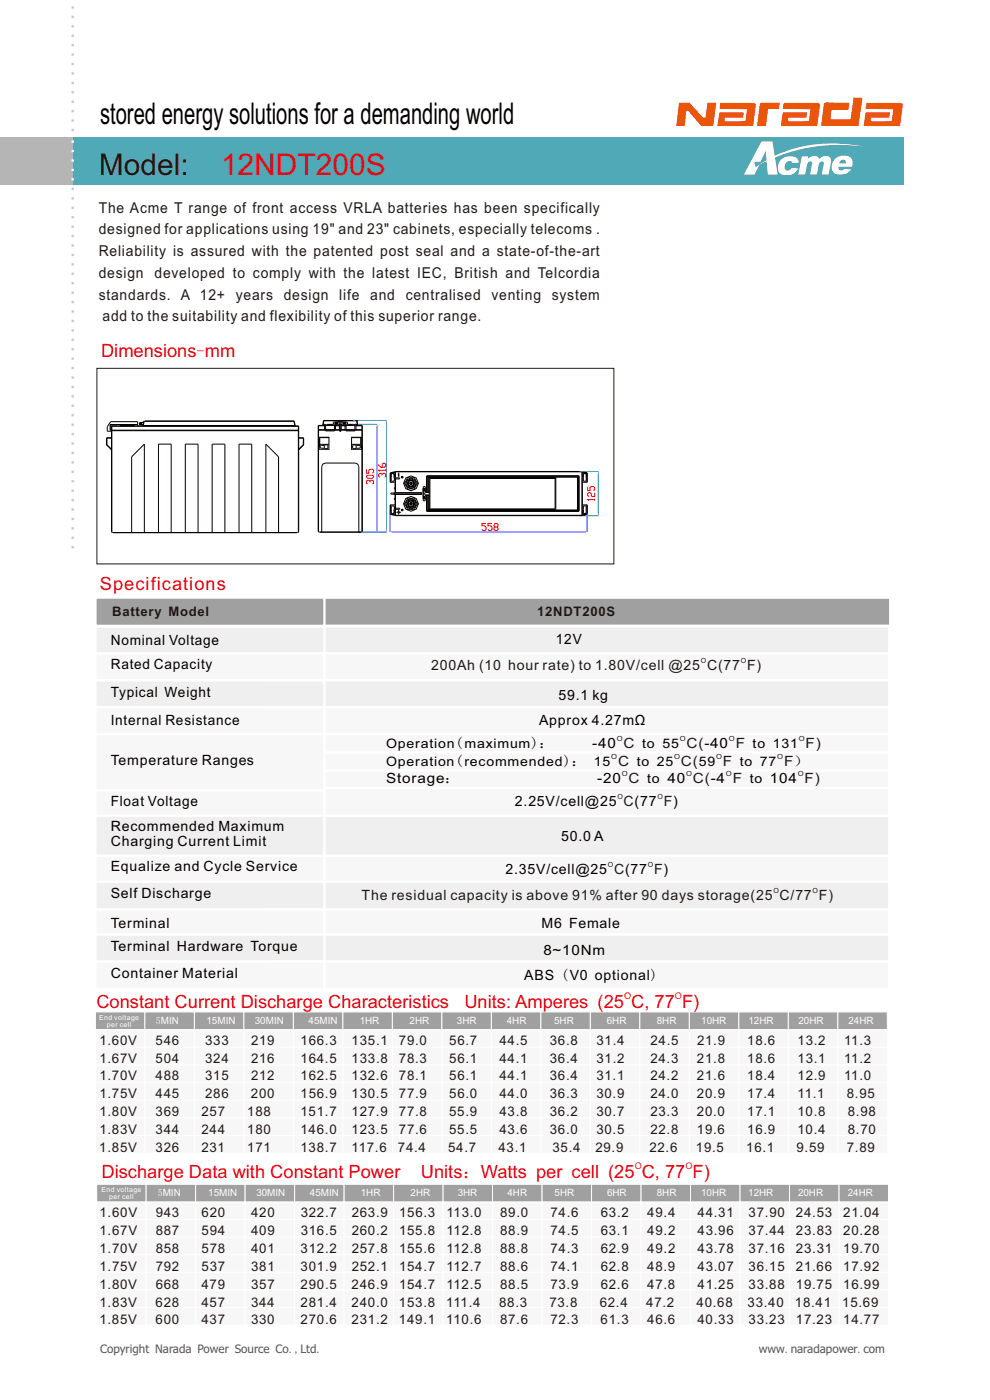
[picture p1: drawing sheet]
<svg xmlns="http://www.w3.org/2000/svg" width="210mm" height="297mm" viewBox="0 0 210 297" stroke-linecap="round" stroke-linejoin="round" font-family="sans-serif">
<defs><g id="words">
<text font-size="6.3" x="21.2" y="26.3">stored energy solutions for a demanding world</text>
<text font-size="6.3" fill="#231916" x="21" y="37.1">Model:</text>
<text font-size="6.3" fill="#e60013" x="46.9" y="37.1">12NDT200S</text>
<g font-size="3.9" fill="#e60013">
<text x="21.4" y="75.7">Dimensions-mm</text>
<text x="21.2" y="125.1">Specifications</text>
<text x="20.4" y="213.9">Constant Current Discharge Characteristics</text>
<text x="98.5" y="213.9">Units: Amperes (25 C, 77 F)</text>
<text x="21.5" y="250">Discharge Data with Constant Power</text>
<text x="89.3" y="250">Units：Watts per cell (25 C, 77 F)</text>
</g>
<g font-size="3.2" fill="#231916">
<text x="21" y="45.1">The Acme T range of front access VRLA batteries has been specifically</text>
<text x="21" y="49.7">designed for applications using 19&quot; and 23&quot; cabinets, especially telecoms .</text>
<text x="20.9" y="58.9">design</text>
<text x="20.9" y="54.3">Reliability is assured with the patented post seal and a state-of-the-art</text>
<text x="32.8" y="58.9">developed to comply with the latest IEC, British and Telcordia</text>
<text x="20.9" y="63.6">standards. A 12+</text>
<text x="50" y="63.6">years</text>
<text x="60.2" y="63.6">design</text>
<text x="72" y="63.6">life</text>
<text x="78.5" y="63.6">and</text>
<text x="86.1" y="63.6">centralised</text>
<text x="104.3" y="63.6">venting</text>
<text x="117" y="63.6">system</text>
<text x="21.8" y="68.2">add to the suitability and flexibility of this superior range.</text>
</g>
<g font-size="3">
<text x="23.5" y="136.9">Nominal Voltage</text>
<text x="117.9" y="136.7">12V</text>
<text x="23.5" y="142">Rated Capacity</text>
<text x="23.5" y="147.9">Typical Weight</text>
<text x="118.5" y="148.5">59.1 kg</text>
<text x="23.5" y="153.7">Internal Resistance</text>
<text x="114.3" y="153.7">Approx 4.27mΩ</text>
<text x="125.6" y="158.7">-40 C to 55 C(-40 F to 131 F)</text>
<text x="23.5" y="162.3">Temperature Ranges</text>
<text x="81.9" y="166.2">Storage：</text>
<text x="126.7" y="166.2">-20 C to 40 C(-4 F to 104 F)</text>
<text x="23.5" y="171.1">Float Voltage</text>
<text x="109.2" y="171">2.25V/cell@25 C(77 F)</text>
<text x="23.5" y="179.5">Charging Current Limit</text>
<text x="23.5" y="176.2">Recommended Maximu</text>
<text x="57.8" y="176.2">m</text>
<text x="119" y="178.4">50.0 A</text>
<text x="23.5" y="184.9">Equalize and Cycle Ser</text>
<text x="57.3" y="184.9">vice</text>
<text x="107.2" y="185.5">2.35V/cell@25 C(77 F)</text>
<text x="23.5" y="190.6">Self Discharge</text>
<text x="23.5" y="196.8">Terminal</text>
<text x="114.9" y="196.8">M6 Female</text>
<text x="23.5" y="201.8">Terminal Hardware Tor</text>
<text x="57.8" y="201.8">que</text>
<text x="115.3" y="202.6">8~10Nm</text>
<text x="23.5" y="207.5">Container Material</text>
<text x="111.2" y="207.9">ABS (V0 optional)</text>
</g>
<g font-size="3" fill="#231916">
<text x="91.4" y="142.1">200Ah (10 hour rate) to 1.80V/cell @25 C(77 F)</text>
<text x="76.7" y="191">The residual capacity is above 91% after 90 days storage(25 C/77 F)</text>
</g>
<g font-size="2.8" fill="#231916">
<text x="23.8" y="130.7">Battery Model</text>
<text x="113.9" y="130.7">12NDT200S</text>
<text x="21.1" y="221.6">1.60V</text>
<text x="33" y="221.6">546</text>
<text x="43.5" y="221.6">333</text>
<text x="53.2" y="221.6">219</text>
<text x="63.8" y="221.6">166.3</text>
<text x="74.6" y="221.6">135.1</text>
<text x="84.6" y="221.6">79.0</text>
<text x="95.3" y="221.6">56.7</text>
<text x="106" y="221.6">44.5</text>
<text x="116.6" y="221.6">36.8</text>
<text x="126.5" y="221.6">31.4</text>
<text x="138" y="221.6">24.5</text>
<text x="147.8" y="221.6">21.9</text>
<text x="158.5" y="221.6">18.6</text>
<text x="169.2" y="221.6">13.2</text>
<text x="179.1" y="221.6">11.3</text>
<text x="21.1" y="225.4">1.67V</text>
<text x="33" y="225.4">504</text>
<text x="43.5" y="225.4">324</text>
<text x="53.2" y="225.4">216</text>
<text x="63.8" y="225.4">164.5</text>
<text x="74.6" y="225.4">133.8</text>
<text x="84.6" y="225.4">78.3</text>
<text x="95.3" y="225.4">56.1</text>
<text x="106" y="225.4">44.1</text>
<text x="116.6" y="225.4">36.4</text>
<text x="126.5" y="225.4">31.2</text>
<text x="138" y="225.4">24.3</text>
<text x="147.8" y="225.4">21.8</text>
<text x="158.5" y="225.4">18.6</text>
<text x="169.2" y="225.4">13.1</text>
<text x="179.1" y="225.4">11.2</text>
<text x="21.1" y="233">1.75V</text>
<text x="21.1" y="229.2">1.70V</text>
<text x="33" y="233">445</text>
<text x="33" y="229.2">488</text>
<text x="43.5" y="233">286</text>
<text x="43.5" y="229.2">315</text>
<text x="53.2" y="233">200</text>
<text x="53.2" y="229.2">212</text>
<text x="63.8" y="233">156.9</text>
<text x="63.8" y="229.2">162.5</text>
<text x="74.6" y="233">130.5</text>
<text x="74.6" y="229.2">132.6</text>
<text x="84.6" y="233">77.9</text>
<text x="84.6" y="229.2">78.1</text>
<text x="95.3" y="233">56.0</text>
<text x="95.3" y="229.2">56.1</text>
<text x="106" y="233">44.0</text>
<text x="106" y="229.2">44.1</text>
<text x="116.6" y="233">36.3</text>
<text x="116.6" y="229.2">36.4</text>
<text x="126.5" y="233">30.9</text>
<text x="126.5" y="229.2">31.1</text>
<text x="138" y="233">24.0</text>
<text x="138" y="229.2">24.2</text>
<text x="147.8" y="233">20.9</text>
<text x="147.8" y="229.2">21.6</text>
<text x="158.5" y="233">17.4</text>
<text x="158.5" y="229.2">18.4</text>
<text x="169.2" y="233">11.1</text>
<text x="169.2" y="229.2">12.9</text>
<text x="179.1" y="229.2">11.0</text>
<text x="179.6" y="233">8.95</text>
<text x="21.1" y="236.8">1.80V</text>
<text x="33" y="236.8">369</text>
<text x="42.7" y="236.8">257</text>
<text x="52.5" y="236.8">188</text>
<text x="63.7" y="236.8">151.7</text>
<text x="74.6" y="236.8">127.9</text>
<text x="84.6" y="236.8">77.8</text>
<text x="95.3" y="236.8">55.9</text>
<text x="106" y="236.8">43.8</text>
<text x="116.6" y="236.8">36.2</text>
<text x="126.5" y="236.8">30.7</text>
<text x="138" y="236.8">23.3</text>
<text x="147.8" y="236.8">20.0</text>
<text x="158.5" y="236.8">17.1</text>
<text x="169.2" y="236.8">10.8</text>
<text x="179.8" y="236.8">8.98</text>
<text x="21.1" y="244.3">1.85V</text>
<text x="21.1" y="240.5">1.83V</text>
<text x="33" y="244.3">326</text>
<text x="33" y="240.5">344</text>
<text x="42.7" y="244.3">231</text>
<text x="42.7" y="240.5">244</text>
<text x="52.4" y="244.3">171</text>
<text x="52.5" y="240.5">180</text>
<text x="63.7" y="244.3">138.7</text>
<text x="63.7" y="240.5">146.0</text>
<text x="74.6" y="244.3">117.6</text>
<text x="74.6" y="240.5">123.5</text>
<text x="84.4" y="244.3">74.4</text>
<text x="84.6" y="240.5">77.6</text>
<text x="95.1" y="244.3">54.7</text>
<text x="95.3" y="240.5">55.5</text>
<text x="105.7" y="244.3">43.1</text>
<text x="105.9" y="240.5">43.6</text>
<text x="116.6" y="240.5">36.0</text>
<text x="117.2" y="244.3">35.4</text>
<text x="126.3" y="244.3">29.9</text>
<text x="126.5" y="240.5">30.5</text>
<text x="137.7" y="244.3">22.6</text>
<text x="138" y="240.5">22.8</text>
<text x="147.6" y="244.3">19.5</text>
<text x="147.8" y="240.5">19.6</text>
<text x="158.3" y="244.3">16.1</text>
<text x="158.5" y="240.5">16.9</text>
<text x="169" y="244.3">9.59</text>
<text x="169.2" y="240.5">10.4</text>
<text x="179.6" y="244.3">7.89</text>
<text x="179.8" y="240.5">8.70</text>
<text x="21.1" y="262.1">1.67V</text>
<text x="21.1" y="258.3">1.60V</text>
<text x="33" y="262.1">887</text>
<text x="33" y="258.3">943</text>
<text x="42.8" y="262.1">594</text>
<text x="42.8" y="258.3">620</text>
<text x="53.3" y="262.1">409</text>
<text x="53.3" y="258.3">420</text>
<text x="63.8" y="262.1">316.5</text>
<text x="63.8" y="258.3">322.7</text>
<text x="74.6" y="262.1">260.2</text>
<text x="74.6" y="258.3">263.9</text>
<text x="84.6" y="262.1">155.8</text>
<text x="84.6" y="258.3">156.3</text>
<text x="94.7" y="262.1">112.8</text>
<text x="94.7" y="258.3">113.0</text>
<text x="106.1" y="262.1">88.9</text>
<text x="106.1" y="258.3">89.0</text>
<text x="116.8" y="262.1">74.5</text>
<text x="116.8" y="258.3">74.6</text>
<text x="127.4" y="262.1">63.1</text>
<text x="127.4" y="258.3">63.2</text>
<text x="137.3" y="262.1">49.2</text>
<text x="137.3" y="258.3">49.4</text>
<text x="148" y="262.1">43.96</text>
<text x="148" y="258.3">44.31</text>
<text x="158.8" y="262.1">37.44</text>
<text x="158.8" y="258.3">37.90</text>
<text x="168.8" y="262.1">23.83</text>
<text x="168.8" y="258.3">24.53</text>
<text x="178.9" y="262.1">20.28</text>
<text x="178.9" y="258.3">21.04</text>
<text x="21.1" y="269.6">1.75V</text>
<text x="21.1" y="265.8">1.70V</text>
<text x="33" y="269.6">792</text>
<text x="33" y="265.8">858</text>
<text x="42.8" y="269.6">537</text>
<text x="42.8" y="265.8">578</text>
<text x="53.3" y="269.6">381</text>
<text x="53.3" y="265.8">401</text>
<text x="63.8" y="269.6">301.9</text>
<text x="63.8" y="265.8">312.2</text>
<text x="74.6" y="269.6">252.1</text>
<text x="74.6" y="265.8">257.8</text>
<text x="84.6" y="269.6">154.7</text>
<text x="84.6" y="265.8">155.6</text>
<text x="94.7" y="269.6">112.7</text>
<text x="94.7" y="265.8">112.8</text>
<text x="106.1" y="269.6">88.6</text>
<text x="106.1" y="265.8">88.8</text>
<text x="116.8" y="269.6">74.1</text>
<text x="116.8" y="265.8">74.3</text>
<text x="127.4" y="269.6">62.8</text>
<text x="127.4" y="265.8">62.9</text>
<text x="137.3" y="269.6">48.9</text>
<text x="137.3" y="265.8">49.2</text>
<text x="148" y="269.6">43.07</text>
<text x="148" y="265.8">43.78</text>
<text x="158.8" y="269.6">36.15</text>
<text x="158.8" y="265.8">37.16</text>
<text x="168.8" y="269.6">21.66</text>
<text x="168.8" y="265.8">23.31</text>
<text x="178.9" y="269.6">17.92</text>
<text x="178.9" y="265.8">19.70</text>
<text x="21.1" y="273.4">1.80V</text>
<text x="33" y="273.4">668</text>
<text x="42.7" y="273.4">479</text>
<text x="53.3" y="273.4">357</text>
<text x="63.8" y="273.4">290.5</text>
<text x="74.6" y="273.4">246.9</text>
<text x="84.6" y="273.4">154.7</text>
<text x="94.7" y="273.4">112.5</text>
<text x="106.1" y="273.4">88.5</text>
<text x="116.7" y="273.4">73.9</text>
<text x="127.4" y="273.4">62.6</text>
<text x="137.3" y="273.4">47.8</text>
<text x="148" y="273.4">41.25</text>
<text x="158.8" y="273.4">33.88</text>
<text x="168.8" y="273.4">19.75</text>
<text x="178.9" y="273.4">16.99</text>
<text x="21.1" y="281">1.85V</text>
<text x="21.1" y="277.2">1.83V</text>
<text x="33" y="281">600</text>
<text x="33" y="277.2">628</text>
<text x="42.7" y="281">437</text>
<text x="42.7" y="277.2">457</text>
<text x="53.3" y="281">330</text>
<text x="53.3" y="277.2">344</text>
<text x="63.8" y="281">270.6</text>
<text x="63.8" y="277.2">281.4</text>
<text x="74.6" y="281">231.2</text>
<text x="74.6" y="277.2">240.0</text>
<text x="84.6" y="281">149.1</text>
<text x="84.6" y="277.2">153.8</text>
<text x="94.7" y="281">110.6</text>
<text x="94.7" y="277.2">111.4</text>
<text x="105.9" y="277.2">88.3</text>
<text x="106.1" y="281">87.6</text>
<text x="116.5" y="277.2">73.8</text>
<text x="116.7" y="281">72.3</text>
<text x="127.2" y="277.2">62.4</text>
<text x="127.4" y="281">61.3</text>
<text x="137.1" y="277.2">47.2</text>
<text x="137.3" y="281">46.6</text>
<text x="147.8" y="277.2">40.68</text>
<text x="148" y="281">40.33</text>
<text x="158.6" y="277.2">33.40</text>
<text x="158.8" y="281">33.23</text>
<text x="168.6" y="277.2">18.41</text>
<text x="168.8" y="281">17.23</text>
<text x="178.7" y="277.2">15.69</text>
<text x="178.9" y="281">14.77</text>
</g>
<g font-size="2.8">
<text x="81.9" y="158.7">Operation(maximum)：</text>
<text x="81.9" y="162.4">Operation(recommended)： 15 C to 25 C(59 F to 77 F）</text>
</g>
<g font-size="2.5" fill="#595857">
<text x="21.2" y="287">Copyright Narada Power Source Co.,Ltd.</text>
<text x="161" y="287">www.naradapower.com</text>
</g>
<g font-size="2.1" fill="#fff">
<text x="33.1" y="217.2">5MIN</text>
<text x="43.8" y="217.2">15MIN</text>
<text x="54" y="217.2">30MIN</text>
<text x="65.5" y="217.2">45MIN</text>
<text x="76.3" y="217.2">1HR</text>
<text x="86.9" y="217.2">2HR</text>
<text x="96.9" y="217.2">3HR</text>
<text x="107.5" y="217.2">4HR</text>
<text x="117.5" y="217.2">5HR</text>
<text x="128.7" y="217.2">6HR</text>
<text x="139.3" y="217.2">8HR</text>
<text x="148.7" y="217.2">10HR</text>
<text x="158.8" y="217.2">12HR</text>
<text x="169.4" y="217.2">20HR</text>
<text x="180" y="217.2">24HR</text>
<text x="33.5" y="253.8">5MIN</text>
<text x="44.2" y="253.8">15MIN</text>
<text x="54.4" y="253.8">30MIN</text>
<text x="65.7" y="253.8">45MIN</text>
<text x="76.5" y="253.8">1HR</text>
<text x="87.1" y="253.8">2HR</text>
<text x="97.1" y="253.8">3HR</text>
<text x="107.6" y="253.8">4HR</text>
<text x="117.6" y="253.8">5HR</text>
<text x="128.8" y="253.8">6HR</text>
<text x="139.3" y="253.8">8HR</text>
<text x="148.7" y="253.8">10HR</text>
<text x="158.7" y="253.8">12HR</text>
<text x="169.3" y="253.8">20HR</text>
<text x="179.8" y="253.8">24HR</text>
</g>
<g font-size="1.9" fill="#e60013">
<text x="132.4" y="212">O</text>
<text x="143.2" y="212">O</text>
<text x="134.6" y="248">O</text>
<text x="145.4" y="248">O</text>
</g>
<g font-size="1.5" fill="#231916">
<text x="148.7" y="140.6">O</text>
<text x="157.2" y="140.6">O</text>
<text x="129.7" y="160.9">O</text>
<text x="130.8" y="157.2">O</text>
<text x="143" y="160.9">O</text>
<text x="144.2" y="157.2">O</text>
<text x="151.9" y="160.9">O</text>
<text x="154.6" y="157.2">O</text>
<text x="164.9" y="160.9">O</text>
<text x="169.4" y="157.2">O</text>
<text x="131.9" y="164.7">O</text>
<text x="145.5" y="164.7">O</text>
<text x="154" y="164.7">O</text>
<text x="169.2" y="164.7">O</text>
<text x="131" y="169.5">O</text>
<text x="139.5" y="169.5">O</text>
<text x="128.9" y="184">O</text>
<text x="137.4" y="184">O</text>
<text x="164" y="189.5">O</text>
<text x="172.4" y="189.5">O</text>
</g>
<g font-size="1.5" fill="#fff">
<text x="21" y="216.3">End voltage</text>
<text x="22.7" y="217.8">per cell</text>
<text x="21.5" y="252.8">End voltage</text>
<text x="23.2" y="254.3">per cell</text>
</g>
</g></defs>
<path d="M20.6 78.1h109.6v41.5h-109.6z" fill="none" stroke="#231916" stroke-width=".21"/>
<g fill="#f7f7f8" stroke="#fff" stroke-width=".21">
<path d="M20.5 273.6h10.5v3.8h-10.5z" fill-rule="evenodd"/>
<path d="M20.5 269.9h10.5v3.7h-10.5z" fill-rule="evenodd"/>
<path d="M20.5 266.2h10.5v3.7h-10.5z" fill-rule="evenodd"/>
<path d="M20.5 262.4h10.5v3.8h-10.5z" fill-rule="evenodd"/>
<path d="M20.5 258.7h10.5v3.7h-10.5z" fill-rule="evenodd"/>
<path d="M20.5 255h10.5v3.7h-10.5z" fill-rule="evenodd"/>
</g>
<path d="M20.5 251.2h10.5v3.8h-10.5z" fill-rule="evenodd" fill="#a0a0a1" stroke="#fff" stroke-width=".21"/>
<g fill="#f7f7f8" stroke="#fff" stroke-width=".21">
<path d="M31 273.6h10.5v3.8h-10.5z" fill-rule="evenodd"/>
<path d="M31 269.9h10.5v3.7h-10.5z" fill-rule="evenodd"/>
<path d="M31 266.2h10.5v3.7h-10.5z" fill-rule="evenodd"/>
<path d="M31 262.4h10.5v3.8h-10.5z" fill-rule="evenodd"/>
<path d="M31 258.7h10.5v3.7h-10.5z" fill-rule="evenodd"/>
<path d="M31 255h10.5v3.7h-10.5z" fill-rule="evenodd"/>
</g>
<path d="M31 251.2h10.5v3.8h-10.5z" fill-rule="evenodd" fill="#a0a0a1" stroke="#fff" stroke-width=".21"/>
<g fill="#f7f7f8" stroke="#fff" stroke-width=".21">
<path d="M41.5 273.6h10.5v3.8h-10.5z" fill-rule="evenodd"/>
<path d="M41.5 269.9h10.5v3.7h-10.5z" fill-rule="evenodd"/>
<path d="M41.5 266.2h10.5v3.7h-10.5z" fill-rule="evenodd"/>
<path d="M41.5 262.4h10.5v3.8h-10.5z" fill-rule="evenodd"/>
<path d="M41.5 258.7h10.5v3.7h-10.5z" fill-rule="evenodd"/>
<path d="M41.5 255h10.5v3.7h-10.5z" fill-rule="evenodd"/>
</g>
<path d="M41.5 251.2h10.5v3.8h-10.5z" fill-rule="evenodd" fill="#a0a0a1" stroke="#fff" stroke-width=".21"/>
<g fill="#f7f7f8" stroke="#fff" stroke-width=".21">
<path d="M52 273.6h10.5v3.8h-10.5z" fill-rule="evenodd"/>
<path d="M52 269.9h10.5v3.7h-10.5z" fill-rule="evenodd"/>
<path d="M52 266.2h10.5v3.7h-10.5z" fill-rule="evenodd"/>
<path d="M52 262.4h10.5v3.8h-10.5z" fill-rule="evenodd"/>
<path d="M52 258.7h10.5v3.7h-10.5z" fill-rule="evenodd"/>
<path d="M52 255h10.5v3.7h-10.5z" fill-rule="evenodd"/>
</g>
<path d="M52 251.2h10.5v3.8h-10.5z" fill-rule="evenodd" fill="#a0a0a1" stroke="#fff" stroke-width=".21"/>
<g fill="#f7f7f8" stroke="#fff" stroke-width=".21">
<path d="M62.5 273.6h10.5v3.8h-10.5z" fill-rule="evenodd"/>
<path d="M62.5 269.9h10.5v3.7h-10.5z" fill-rule="evenodd"/>
<path d="M62.5 266.2h10.5v3.7h-10.5z" fill-rule="evenodd"/>
<path d="M62.5 262.4h10.5v3.8h-10.5z" fill-rule="evenodd"/>
<path d="M62.5 258.7h10.5v3.7h-10.5z" fill-rule="evenodd"/>
<path d="M62.5 255h10.5v3.7h-10.5z" fill-rule="evenodd"/>
</g>
<path d="M62.5 251.2h10.5v3.8h-10.5z" fill-rule="evenodd" fill="#a0a0a1" stroke="#fff" stroke-width=".21"/>
<g fill="#f7f7f8" stroke="#fff" stroke-width=".21">
<path d="M73 273.6h10.5v3.8h-10.5z" fill-rule="evenodd"/>
<path d="M73 269.9h10.5v3.7h-10.5z" fill-rule="evenodd"/>
<path d="M73 266.2h10.5v3.7h-10.5z" fill-rule="evenodd"/>
<path d="M73 262.4h10.5v3.8h-10.5z" fill-rule="evenodd"/>
<path d="M73 258.7h10.5v3.7h-10.5z" fill-rule="evenodd"/>
<path d="M73 255h10.5v3.7h-10.5z" fill-rule="evenodd"/>
</g>
<path d="M73 251.2h10.5v3.8h-10.5z" fill-rule="evenodd" fill="#a0a0a1" stroke="#fff" stroke-width=".21"/>
<g fill="#f7f7f8" stroke="#fff" stroke-width=".21">
<path d="M83.5 273.6h10.5v3.8h-10.5z" fill-rule="evenodd"/>
<path d="M83.5 269.9h10.5v3.7h-10.5z" fill-rule="evenodd"/>
<path d="M83.5 266.2h10.5v3.7h-10.5z" fill-rule="evenodd"/>
<path d="M83.5 262.4h10.5v3.8h-10.5z" fill-rule="evenodd"/>
<path d="M83.5 258.7h10.5v3.7h-10.5z" fill-rule="evenodd"/>
<path d="M83.5 255h10.5v3.7h-10.5z" fill-rule="evenodd"/>
</g>
<path d="M83.5 251.2h10.5v3.8h-10.5z" fill-rule="evenodd" fill="#a0a0a1" stroke="#fff" stroke-width=".21"/>
<g fill="#f7f7f8" stroke="#fff" stroke-width=".21">
<path d="M94 273.6h10.5v3.8h-10.5z" fill-rule="evenodd"/>
<path d="M94 269.9h10.5v3.7h-10.5z" fill-rule="evenodd"/>
<path d="M94 266.2h10.5v3.7h-10.5z" fill-rule="evenodd"/>
<path d="M94 262.4h10.5v3.8h-10.5z" fill-rule="evenodd"/>
<path d="M94 258.7h10.5v3.7h-10.5z" fill-rule="evenodd"/>
<path d="M94 255h10.5v3.7h-10.5z" fill-rule="evenodd"/>
</g>
<path d="M94 251.2h10.5v3.8h-10.5z" fill-rule="evenodd" fill="#a0a0a1" stroke="#fff" stroke-width=".21"/>
<g fill="#f7f7f8" stroke="#fff" stroke-width=".21">
<path d="M104.5 273.6h10.5v3.8h-10.5z" fill-rule="evenodd"/>
<path d="M104.5 269.9h10.5v3.7h-10.5z" fill-rule="evenodd"/>
<path d="M104.5 266.2h10.5v3.7h-10.5z" fill-rule="evenodd"/>
<path d="M104.5 262.4h10.5v3.8h-10.5z" fill-rule="evenodd"/>
<path d="M104.5 258.7h10.5v3.7h-10.5z" fill-rule="evenodd"/>
<path d="M104.5 255h10.5v3.7h-10.5z" fill-rule="evenodd"/>
</g>
<path d="M104.5 251.2h10.5v3.8h-10.5z" fill-rule="evenodd" fill="#a0a0a1" stroke="#fff" stroke-width=".21"/>
<g fill="#f7f7f8" stroke="#fff" stroke-width=".21">
<path d="M115 273.6h10.5v3.8h-10.5z" fill-rule="evenodd"/>
<path d="M115 269.9h10.5v3.7h-10.5z" fill-rule="evenodd"/>
<path d="M115 266.2h10.5v3.7h-10.5z" fill-rule="evenodd"/>
<path d="M115 262.4h10.5v3.8h-10.5z" fill-rule="evenodd"/>
<path d="M115 258.7h10.5v3.7h-10.5z" fill-rule="evenodd"/>
<path d="M115 255h10.5v3.7h-10.5z" fill-rule="evenodd"/>
</g>
<path d="M115 251.2h10.5v3.8h-10.5z" fill-rule="evenodd" fill="#a0a0a1" stroke="#fff" stroke-width=".21"/>
<g fill="#f7f7f8" stroke="#fff" stroke-width=".21">
<path d="M125.5 273.6h10.5v3.8h-10.5z" fill-rule="evenodd"/>
<path d="M125.5 269.9h10.5v3.7h-10.5z" fill-rule="evenodd"/>
<path d="M125.5 266.2h10.5v3.7h-10.5z" fill-rule="evenodd"/>
<path d="M125.5 262.4h10.5v3.8h-10.5z" fill-rule="evenodd"/>
<path d="M125.5 258.7h10.5v3.7h-10.5z" fill-rule="evenodd"/>
<path d="M125.5 255h10.5v3.7h-10.5z" fill-rule="evenodd"/>
</g>
<path d="M125.5 251.2h10.5v3.8h-10.5z" fill-rule="evenodd" fill="#a0a0a1" stroke="#fff" stroke-width=".21"/>
<g fill="#f7f7f8" stroke="#fff" stroke-width=".21">
<path d="M136 273.6h10.5v3.8h-10.5z" fill-rule="evenodd"/>
<path d="M136 269.9h10.5v3.7h-10.5z" fill-rule="evenodd"/>
<path d="M136 266.2h10.5v3.7h-10.5z" fill-rule="evenodd"/>
<path d="M136 262.4h10.5v3.8h-10.5z" fill-rule="evenodd"/>
<path d="M136 258.7h10.5v3.7h-10.5z" fill-rule="evenodd"/>
<path d="M136 255h10.5v3.7h-10.5z" fill-rule="evenodd"/>
</g>
<path d="M136 251.2h10.5v3.8h-10.5z" fill-rule="evenodd" fill="#a0a0a1" stroke="#fff" stroke-width=".21"/>
<g fill="#f7f7f8" stroke="#fff" stroke-width=".21">
<path d="M146.5 273.6h10.5v3.8h-10.5z" fill-rule="evenodd"/>
<path d="M146.5 269.9h10.5v3.7h-10.5z" fill-rule="evenodd"/>
<path d="M146.5 266.2h10.5v3.7h-10.5z" fill-rule="evenodd"/>
<path d="M146.5 262.4h10.5v3.8h-10.5z" fill-rule="evenodd"/>
<path d="M146.5 258.7h10.5v3.7h-10.5z" fill-rule="evenodd"/>
<path d="M146.5 255h10.5v3.7h-10.5z" fill-rule="evenodd"/>
</g>
<path d="M146.5 251.2h10.5v3.8h-10.5z" fill-rule="evenodd" fill="#a0a0a1" stroke="#fff" stroke-width=".21"/>
<g fill="#f7f7f8" stroke="#fff" stroke-width=".21">
<path d="M157 273.6h10.5v3.8h-10.5z" fill-rule="evenodd"/>
<path d="M157 269.9h10.5v3.7h-10.5z" fill-rule="evenodd"/>
<path d="M157 266.2h10.5v3.7h-10.5z" fill-rule="evenodd"/>
<path d="M157 262.4h10.5v3.8h-10.5z" fill-rule="evenodd"/>
<path d="M157 258.7h10.5v3.7h-10.5z" fill-rule="evenodd"/>
<path d="M157 255h10.5v3.7h-10.5z" fill-rule="evenodd"/>
</g>
<path d="M157 251.2h10.5v3.8h-10.5z" fill-rule="evenodd" fill="#a0a0a1" stroke="#fff" stroke-width=".21"/>
<g fill="#f7f7f8" stroke="#fff" stroke-width=".21">
<path d="M167.5 273.6h10.5v3.8h-10.5z" fill-rule="evenodd"/>
<path d="M167.5 269.9h10.5v3.7h-10.5z" fill-rule="evenodd"/>
<path d="M167.5 266.2h10.5v3.7h-10.5z" fill-rule="evenodd"/>
<path d="M167.5 262.4h10.5v3.8h-10.5z" fill-rule="evenodd"/>
<path d="M167.5 258.7h10.5v3.7h-10.5z" fill-rule="evenodd"/>
<path d="M167.5 255h10.5v3.7h-10.5z" fill-rule="evenodd"/>
</g>
<path d="M167.5 251.2h10.5v3.8h-10.5z" fill-rule="evenodd" fill="#a0a0a1" stroke="#fff" stroke-width=".21"/>
<g fill="#f7f7f8" stroke="#fff" stroke-width=".21">
<path d="M178 273.6h10.5v3.8h-10.5z" fill-rule="evenodd"/>
<path d="M178 269.9h10.5v3.7h-10.5z" fill-rule="evenodd"/>
<path d="M178 266.2h10.5v3.7h-10.5z" fill-rule="evenodd"/>
<path d="M178 262.4h10.5v3.8h-10.5z" fill-rule="evenodd"/>
<path d="M178 258.7h10.5v3.7h-10.5z" fill-rule="evenodd"/>
<path d="M178 255h10.5v3.7h-10.5z" fill-rule="evenodd"/>
</g>
<path d="M178 251.2h10.5v3.8h-10.5z" fill-rule="evenodd" fill="#a0a0a1" stroke="#fff" stroke-width=".21"/>
<g fill="#f7f7f8" stroke="#fff" stroke-width=".21">
<path d="M20.5 277.4h10.5v3.7h-10.5z" fill-rule="evenodd"/>
<path d="M31 277.4h10.5v3.7h-10.5z" fill-rule="evenodd"/>
<path d="M41.5 277.4h10.5v3.7h-10.5z" fill-rule="evenodd"/>
<path d="M52 277.4h10.5v3.7h-10.5z" fill-rule="evenodd"/>
<path d="M62.5 277.4h10.5v3.7h-10.5z" fill-rule="evenodd"/>
<path d="M73 277.4h10.5v3.7h-10.5z" fill-rule="evenodd"/>
<path d="M83.5 277.4h10.5v3.7h-10.5z" fill-rule="evenodd"/>
<path d="M94 277.4h10.5v3.7h-10.5z" fill-rule="evenodd"/>
<path d="M104.5 277.4h10.5v3.7h-10.5z" fill-rule="evenodd"/>
<path d="M115 277.4h10.5v3.7h-10.5z" fill-rule="evenodd"/>
<path d="M125.5 277.4h10.5v3.7h-10.5z" fill-rule="evenodd"/>
<path d="M136 277.4h10.5v3.7h-10.5z" fill-rule="evenodd"/>
<path d="M146.5 277.4h10.5v3.7h-10.5z" fill-rule="evenodd"/>
<path d="M157 277.4h10.5v3.7h-10.5z" fill-rule="evenodd"/>
<path d="M167.5 277.4h10.5v3.7h-10.5z" fill-rule="evenodd"/>
<path d="M178 277.4h10.5v3.7h-10.5z" fill-rule="evenodd"/>
<path d="M20.2 237.1h10.5v3.8h-10.5z" fill-rule="evenodd"/>
<path d="M20.2 233.4h10.5v3.7h-10.5z" fill-rule="evenodd"/>
<path d="M20.2 229.7h10.5v3.7h-10.5z" fill-rule="evenodd"/>
<path d="M20.2 225.9h10.5v3.8h-10.5z" fill-rule="evenodd"/>
<path d="M20.2 222.2h10.5v3.7h-10.5z" fill-rule="evenodd"/>
<path d="M20.2 218.4h10.5v3.8h-10.5z" fill-rule="evenodd"/>
</g>
<path d="M20.2 214.7h10.5v3.7h-10.5z" fill-rule="evenodd" fill="#a0a0a1" stroke="#fff" stroke-width=".21"/>
<g fill="#f7f7f8" stroke="#fff" stroke-width=".21">
<path d="M30.7 237.1h10.5v3.8h-10.5z" fill-rule="evenodd"/>
<path d="M30.7 233.4h10.5v3.7h-10.5z" fill-rule="evenodd"/>
<path d="M30.7 229.7h10.5v3.7h-10.5z" fill-rule="evenodd"/>
<path d="M30.7 225.9h10.5v3.8h-10.5z" fill-rule="evenodd"/>
<path d="M30.7 222.2h10.5v3.7h-10.5z" fill-rule="evenodd"/>
<path d="M30.7 218.4h10.5v3.8h-10.5z" fill-rule="evenodd"/>
</g>
<path d="M30.7 214.7h10.5v3.7h-10.5z" fill-rule="evenodd" fill="#a0a0a1" stroke="#fff" stroke-width=".21"/>
<g fill="#f7f7f8" stroke="#fff" stroke-width=".21">
<path d="M41.2 237.1h10.5v3.8h-10.5z" fill-rule="evenodd"/>
<path d="M41.2 233.4h10.5v3.7h-10.5z" fill-rule="evenodd"/>
<path d="M41.2 229.7h10.5v3.7h-10.5z" fill-rule="evenodd"/>
<path d="M41.2 225.9h10.5v3.8h-10.5z" fill-rule="evenodd"/>
<path d="M41.2 222.2h10.5v3.7h-10.5z" fill-rule="evenodd"/>
<path d="M41.2 218.4h10.5v3.8h-10.5z" fill-rule="evenodd"/>
</g>
<path d="M41.2 214.7h10.5v3.7h-10.5z" fill-rule="evenodd" fill="#a0a0a1" stroke="#fff" stroke-width=".21"/>
<g fill="#f7f7f8" stroke="#fff" stroke-width=".21">
<path d="M51.7 237.1h10.5v3.8h-10.5z" fill-rule="evenodd"/>
<path d="M51.7 233.4h10.5v3.7h-10.5z" fill-rule="evenodd"/>
<path d="M51.7 229.7h10.5v3.7h-10.5z" fill-rule="evenodd"/>
<path d="M51.7 225.9h10.5v3.8h-10.5z" fill-rule="evenodd"/>
<path d="M51.7 222.2h10.5v3.7h-10.5z" fill-rule="evenodd"/>
<path d="M51.7 218.4h10.5v3.8h-10.5z" fill-rule="evenodd"/>
</g>
<path d="M51.7 214.7h10.5v3.7h-10.5z" fill-rule="evenodd" fill="#a0a0a1" stroke="#fff" stroke-width=".21"/>
<g fill="#f7f7f8" stroke="#fff" stroke-width=".21">
<path d="M62.2 237.1h10.5v3.8h-10.5z" fill-rule="evenodd"/>
<path d="M62.2 233.4h10.5v3.7h-10.5z" fill-rule="evenodd"/>
<path d="M62.2 229.7h10.5v3.7h-10.5z" fill-rule="evenodd"/>
<path d="M62.2 225.9h10.5v3.8h-10.5z" fill-rule="evenodd"/>
<path d="M62.2 222.2h10.5v3.7h-10.5z" fill-rule="evenodd"/>
<path d="M62.2 218.4h10.5v3.8h-10.5z" fill-rule="evenodd"/>
</g>
<path d="M62.2 214.7h10.5v3.7h-10.5z" fill-rule="evenodd" fill="#a0a0a1" stroke="#fff" stroke-width=".21"/>
<g fill="#f7f7f8" stroke="#fff" stroke-width=".21">
<path d="M72.7 237.1h10.5v3.8h-10.5z" fill-rule="evenodd"/>
<path d="M72.7 233.4h10.5v3.7h-10.5z" fill-rule="evenodd"/>
<path d="M72.7 229.7h10.5v3.7h-10.5z" fill-rule="evenodd"/>
<path d="M72.7 225.9h10.5v3.8h-10.5z" fill-rule="evenodd"/>
<path d="M72.7 222.2h10.5v3.7h-10.5z" fill-rule="evenodd"/>
<path d="M72.7 218.4h10.5v3.8h-10.5z" fill-rule="evenodd"/>
</g>
<path d="M72.7 214.7h10.5v3.7h-10.5z" fill-rule="evenodd" fill="#a0a0a1" stroke="#fff" stroke-width=".21"/>
<g fill="#f7f7f8" stroke="#fff" stroke-width=".21">
<path d="M83.2 237.1h10.5v3.8h-10.5z" fill-rule="evenodd"/>
<path d="M83.2 233.4h10.5v3.7h-10.5z" fill-rule="evenodd"/>
<path d="M83.2 229.7h10.5v3.7h-10.5z" fill-rule="evenodd"/>
<path d="M83.2 225.9h10.5v3.8h-10.5z" fill-rule="evenodd"/>
<path d="M83.2 222.2h10.5v3.7h-10.5z" fill-rule="evenodd"/>
<path d="M83.2 218.4h10.5v3.8h-10.5z" fill-rule="evenodd"/>
</g>
<path d="M83.2 214.7h10.5v3.7h-10.5z" fill-rule="evenodd" fill="#a0a0a1" stroke="#fff" stroke-width=".21"/>
<g fill="#f7f7f8" stroke="#fff" stroke-width=".21">
<path d="M93.7 237.1h10.5v3.8h-10.5z" fill-rule="evenodd"/>
<path d="M93.7 233.4h10.5v3.7h-10.5z" fill-rule="evenodd"/>
<path d="M93.7 229.7h10.5v3.7h-10.5z" fill-rule="evenodd"/>
<path d="M93.7 225.9h10.5v3.8h-10.5z" fill-rule="evenodd"/>
<path d="M93.7 222.2h10.5v3.7h-10.5z" fill-rule="evenodd"/>
<path d="M93.7 218.4h10.5v3.8h-10.5z" fill-rule="evenodd"/>
</g>
<path d="M93.7 214.7h10.5v3.7h-10.5z" fill-rule="evenodd" fill="#a0a0a1" stroke="#fff" stroke-width=".21"/>
<g fill="#f7f7f8" stroke="#fff" stroke-width=".21">
<path d="M104.2 237.1h10.5v3.8h-10.5z" fill-rule="evenodd"/>
<path d="M104.2 233.4h10.5v3.7h-10.5z" fill-rule="evenodd"/>
<path d="M104.2 229.7h10.5v3.7h-10.5z" fill-rule="evenodd"/>
<path d="M104.2 225.9h10.5v3.8h-10.5z" fill-rule="evenodd"/>
<path d="M104.2 222.2h10.5v3.7h-10.5z" fill-rule="evenodd"/>
<path d="M104.2 218.4h10.5v3.8h-10.5z" fill-rule="evenodd"/>
</g>
<path d="M104.2 214.7h10.5v3.7h-10.5z" fill-rule="evenodd" fill="#a0a0a1" stroke="#fff" stroke-width=".21"/>
<g fill="#f7f7f8" stroke="#fff" stroke-width=".21">
<path d="M114.7 237.1h10.5v3.8h-10.5z" fill-rule="evenodd"/>
<path d="M114.7 233.4h10.5v3.7h-10.5z" fill-rule="evenodd"/>
<path d="M114.7 229.7h10.5v3.7h-10.5z" fill-rule="evenodd"/>
<path d="M114.7 225.9h10.5v3.8h-10.5z" fill-rule="evenodd"/>
<path d="M114.7 222.2h10.5v3.7h-10.5z" fill-rule="evenodd"/>
<path d="M114.7 218.4h10.5v3.8h-10.5z" fill-rule="evenodd"/>
</g>
<path d="M114.7 214.7h10.5v3.7h-10.5z" fill-rule="evenodd" fill="#a0a0a1" stroke="#fff" stroke-width=".21"/>
<g fill="#f7f7f8" stroke="#fff" stroke-width=".21">
<path d="M125.2 237.1h10.5v3.8h-10.5z" fill-rule="evenodd"/>
<path d="M125.2 233.4h10.5v3.7h-10.5z" fill-rule="evenodd"/>
<path d="M125.2 229.7h10.5v3.7h-10.5z" fill-rule="evenodd"/>
<path d="M125.2 225.9h10.5v3.8h-10.5z" fill-rule="evenodd"/>
<path d="M125.2 222.2h10.5v3.7h-10.5z" fill-rule="evenodd"/>
<path d="M125.2 218.4h10.5v3.8h-10.5z" fill-rule="evenodd"/>
</g>
<path d="M125.2 214.7h10.5v3.7h-10.5z" fill-rule="evenodd" fill="#a0a0a1" stroke="#fff" stroke-width=".21"/>
<g fill="#f7f7f8" stroke="#fff" stroke-width=".21">
<path d="M135.7 237.1h10.5v3.8h-10.5z" fill-rule="evenodd"/>
<path d="M135.7 233.4h10.5v3.7h-10.5z" fill-rule="evenodd"/>
<path d="M135.7 229.7h10.5v3.7h-10.5z" fill-rule="evenodd"/>
<path d="M135.7 225.9h10.5v3.8h-10.5z" fill-rule="evenodd"/>
<path d="M135.7 222.2h10.5v3.7h-10.5z" fill-rule="evenodd"/>
<path d="M135.7 218.4h10.5v3.8h-10.5z" fill-rule="evenodd"/>
</g>
<path d="M135.7 214.7h10.5v3.7h-10.5z" fill-rule="evenodd" fill="#a0a0a1" stroke="#fff" stroke-width=".21"/>
<g fill="#f7f7f8" stroke="#fff" stroke-width=".21">
<path d="M146.2 237.1h10.5v3.8h-10.5z" fill-rule="evenodd"/>
<path d="M146.2 233.4h10.5v3.7h-10.5z" fill-rule="evenodd"/>
<path d="M146.2 229.7h10.5v3.7h-10.5z" fill-rule="evenodd"/>
<path d="M146.2 225.9h10.5v3.8h-10.5z" fill-rule="evenodd"/>
<path d="M146.2 222.2h10.5v3.7h-10.5z" fill-rule="evenodd"/>
<path d="M146.2 218.4h10.5v3.8h-10.5z" fill-rule="evenodd"/>
</g>
<path d="M146.2 214.7h10.5v3.7h-10.5z" fill-rule="evenodd" fill="#a0a0a1" stroke="#fff" stroke-width=".21"/>
<g fill="#f7f7f8" stroke="#fff" stroke-width=".21">
<path d="M156.7 237.1h10.5v3.8h-10.5z" fill-rule="evenodd"/>
<path d="M156.7 233.4h10.5v3.7h-10.5z" fill-rule="evenodd"/>
<path d="M156.7 229.7h10.5v3.7h-10.5z" fill-rule="evenodd"/>
<path d="M156.7 225.9h10.5v3.8h-10.5z" fill-rule="evenodd"/>
<path d="M156.7 222.2h10.5v3.7h-10.5z" fill-rule="evenodd"/>
<path d="M156.7 218.4h10.5v3.8h-10.5z" fill-rule="evenodd"/>
</g>
<path d="M156.7 214.7h10.5v3.7h-10.5z" fill-rule="evenodd" fill="#a0a0a1" stroke="#fff" stroke-width=".21"/>
<g fill="#f7f7f8" stroke="#fff" stroke-width=".21">
<path d="M167.2 237.1h10.5v3.8h-10.5z" fill-rule="evenodd"/>
<path d="M167.2 233.4h10.5v3.7h-10.5z" fill-rule="evenodd"/>
<path d="M167.2 229.7h10.5v3.7h-10.5z" fill-rule="evenodd"/>
<path d="M167.2 225.9h10.5v3.8h-10.5z" fill-rule="evenodd"/>
<path d="M167.2 222.2h10.5v3.7h-10.5z" fill-rule="evenodd"/>
<path d="M167.2 218.4h10.5v3.8h-10.5z" fill-rule="evenodd"/>
</g>
<path d="M167.2 214.7h10.5v3.7h-10.5z" fill-rule="evenodd" fill="#a0a0a1" stroke="#fff" stroke-width=".21"/>
<g fill="#f7f7f8" stroke="#fff" stroke-width=".21">
<path d="M177.7 237.1h10.5v3.8h-10.5z" fill-rule="evenodd"/>
<path d="M177.7 233.4h10.5v3.7h-10.5z" fill-rule="evenodd"/>
<path d="M177.7 229.7h10.5v3.7h-10.5z" fill-rule="evenodd"/>
<path d="M177.7 225.9h10.5v3.8h-10.5z" fill-rule="evenodd"/>
<path d="M177.7 222.2h10.5v3.7h-10.5z" fill-rule="evenodd"/>
<path d="M177.7 218.4h10.5v3.8h-10.5z" fill-rule="evenodd"/>
</g>
<path d="M177.7 214.7h10.5v3.7h-10.5z" fill-rule="evenodd" fill="#a0a0a1" stroke="#fff" stroke-width=".21"/>
<g fill="#f7f7f8" stroke="#fff" stroke-width=".21">
<path d="M20.2 240.9h10.5v3.7h-10.5z" fill-rule="evenodd"/>
<path d="M30.7 240.9h10.5v3.7h-10.5z" fill-rule="evenodd"/>
<path d="M41.2 240.9h10.5v3.7h-10.5z" fill-rule="evenodd"/>
<path d="M51.7 240.9h10.5v3.7h-10.5z" fill-rule="evenodd"/>
<path d="M62.2 240.9h10.5v3.7h-10.5z" fill-rule="evenodd"/>
<path d="M72.7 240.9h10.5v3.7h-10.5z" fill-rule="evenodd"/>
<path d="M83.2 240.9h10.5v3.7h-10.5z" fill-rule="evenodd"/>
<path d="M93.7 240.9h10.5v3.7h-10.5z" fill-rule="evenodd"/>
<path d="M104.2 240.9h10.5v3.7h-10.5z" fill-rule="evenodd"/>
<path d="M114.7 240.9h10.5v3.7h-10.5z" fill-rule="evenodd"/>
<path d="M125.2 240.9h10.5v3.7h-10.5z" fill-rule="evenodd"/>
<path d="M135.7 240.9h10.5v3.7h-10.5z" fill-rule="evenodd"/>
<path d="M146.2 240.9h10.5v3.7h-10.5z" fill-rule="evenodd"/>
<path d="M156.7 240.9h10.5v3.7h-10.5z" fill-rule="evenodd"/>
<path d="M167.2 240.9h10.5v3.7h-10.5z" fill-rule="evenodd"/>
<path d="M177.7 240.9h10.5v3.7h-10.5z" fill-rule="evenodd"/>
</g>
<g fill="#f7f7f8" stroke="#fff" stroke-width=".5">
<path d="M56.9 159.6h131.7v3.9h-131.7z" fill-rule="evenodd"/>
<path d="M56.9 163.5h131.7v3.9h-131.7z" fill-rule="evenodd"/>
</g>
<g fill="#efeff0" stroke="#fff" stroke-width=".5">
<path d="M56.9 187h131.7v6h-131.7z" fill-rule="evenodd"/>
<path d="M20.2 187h48.6v6h-48.6z" fill-rule="evenodd"/>
</g>
<g fill="#f7f7f8" stroke="#fff" stroke-width=".5">
<path d="M56.9 181.1h131.7v5.9h-131.7z" fill-rule="evenodd"/>
<path d="M20.2 181.1h48.6v5.9h-48.6z" fill-rule="evenodd"/>
</g>
<g fill="#efeff0" stroke="#fff" stroke-width=".5">
<path d="M56.9 173.1h131.7v8.4h-131.7z" fill-rule="evenodd"/>
<path d="M20.2 173.1h48.6v8.4h-48.6z" fill-rule="evenodd"/>
</g>
<g fill="#f7f7f8" stroke="#fff" stroke-width=".5">
<path d="M56.9 167.2h131.7v5.9h-131.7z" fill-rule="evenodd"/>
<path d="M20.2 167.2h48.6v5.9h-48.6z" fill-rule="evenodd"/>
<path d="M56.9 155.7h131.7v3.9h-131.7z" fill-rule="evenodd"/>
<path d="M20.2 155.7h48.6v12h-48.6z" fill-rule="evenodd"/>
<path d="M56.9 150h131.7v5.7h-131.7z" fill-rule="evenodd"/>
<path d="M20.2 150h48.6v5.7h-48.6z" fill-rule="evenodd"/>
</g>
<g fill="#efeff0" stroke="#fff" stroke-width=".5">
<path d="M56.9 144.3h131.7v5.7h-131.7z" fill-rule="evenodd"/>
<path d="M20.2 144.3h48.6v5.7h-48.6z" fill-rule="evenodd"/>
<path d="M56.9 132.9h131.7v5.7h-131.7z" fill-rule="evenodd"/>
<path d="M20.2 132.9h48.6v5.7h-48.6z" fill-rule="evenodd"/>
</g>
<g fill="#f7f7f8" stroke="#fff" stroke-width=".5">
<path d="M56.9 138.6h131.7v5.7h-131.7z" fill-rule="evenodd"/>
<path d="M20.2 138.6h48.6v5.7h-48.6z" fill-rule="evenodd"/>
</g>
<path d="M15.4 39.8v77.2" fill="none" stroke="#c9cacb" stroke-width=".5" stroke-dasharray=".5 1.5" stroke-linecap="butt"/>
<path d="M15.4 29.2h176.3v10h-176.3z" fill-rule="evenodd" fill="#50a9b6"/>
<path d="M0 29.2h15.4v10h-15.4z" fill-rule="evenodd" fill="#b5b5b6"/>
<path d="M15.4 1.3v27.3" fill="none" stroke="#c9cacb" stroke-width=".5" stroke-dasharray=".5 1.5" stroke-linecap="butt"/>
<path d="M15.4 29.8v9.5" fill="none" stroke="#fff" stroke-width=".5" stroke-dasharray=".5 1.5" stroke-linecap="butt"/>
<path d="M183.8 21.8l-.2 1.3 5.9 .1-.4 2.5-4.1 .1-.3-.3 .2-.6h3.7l.2-1h-5.1l-.4 2.8h7.6l.6-4.4-.2-.4zM166.2 21.8l-.1 1.3 5.8 .1-.4 2.5-4.1 .1-.3-.4 .2-.5h3.8l.1-1h-5l-.3 .5-.2 2.3h7.6l.6-4.3-.1-.5zM174.9 21.8l-.2 .3-.5 4.6h7.9l.9-6h-1.9l-.7 4.6h-4.2l.2-2h3.6l.2-1.5zM152.8 21.8l-.2 1.3 5.9 .1-.4 2.5-4.2 .1-.2-.3 .2-.6h3.7l.2-1h-5.1l-.5 2.8h7.6l.5-4.4-.1-.3-.4-.2zM161.2 22l-.6 4.7h1.9l.4-3.6h2.3l.2-1.3h-3.8zM144 21.8l-.5 4.9h1.7l.4-3.2h.4l2.7 3.2h2.6l.6-4.9h-1.8l-.4 3.1h-.6l-2.9-3.1z" fill-rule="evenodd" fill="#ea5506"/>
<g fill="#f7f7f8" stroke="#fff" stroke-width=".5">
<path d="M56.9 193h131.7v5.9h-131.7z" fill-rule="evenodd"/>
<path d="M20.2 193h48.6v5.9h-48.6z" fill-rule="evenodd"/>
</g>
<g fill="#efeff0" stroke="#fff" stroke-width=".5">
<path d="M56.9 198.3h131.7v5.9h-131.7z" fill-rule="evenodd"/>
<path d="M20.2 198.3h48.6v5.9h-48.6z" fill-rule="evenodd"/>
</g>
<g fill="#f7f7f8" stroke="#fff" stroke-width=".5">
<path d="M56.9 204h131.7v5.9h-131.7z" fill-rule="evenodd"/>
<path d="M20.2 204h48.6v5.9h-48.6z" fill-rule="evenodd"/>
</g>
<path d="M162.4 31.9l-1 2.4-1.4 .1 .3 1 2.3-1.4zM161.5 30h2.4l.4 3.1a30.5 30.5 0 0 1 19.6-1.9 36.3 36.3 0 0 0-19.5 2.2l.6 3.6h-2.1l-.3-2.8-.6 .3a2.05 2.05 0 0 0-1.4 1.4l-.5 1.1h-2.3zM165.7 33.8a2.74 2.74 0 0 1 3.5-.1l.3 .8-1.4 .2a.78 .78 0 0 0-.9-.5 .78 .78 0 0 0-.6 .7 .8 .8 0 0 0 .2 1.2 .8 .8 0 0 0 1.2-.5l1.3 .1a2.6 2.6 0 0 1-4.1 .8 2.36 2.36 0 0 1 .5-2.7zM170.1 33.2h1.3l-.1 .5a1.47 1.47 0 0 1 2.5 0 1.54 1.54 0 0 1 2.4 0v.9l-.4 2.4h-1.5l.4-2.2a.51 .51 0 0 0-.4-.6 .51 .51 0 0 0-.6 .6l-.4 2.2h-1.5l.4-2.1a.48 .48 0 0 0-.2-.7 .48 .48 0 0 0-.7 .4l-.5 2.4h-1.5zM177 33.9a2.57 2.57 0 0 1 3.7-.2l.2 .8-.1 .9h-2.9a.7 .7 0 0 0 .4 .8 .7 .7 0 0 0 .9-.4l1.4 .1a2.74 2.74 0 0 1-3.9 .5 2.21 2.21 0 0 1 .3-2.5zM178.3 34.2l-.3 .5h1.4a.64 .64 0 0 0-.3-.8 .64 .64 0 0 0-.8 .3z" fill-rule="evenodd" fill="#fff"/>
<g fill="#a0a0a1" stroke="#fff" stroke-width=".5">
<path d="M57.1 126.8h131.7v6h-131.7z" fill-rule="evenodd"/>
<path d="M20.2 126.8h48.6v6h-48.6z" fill-rule="evenodd"/>
</g>
<path d="M123 109.4h3.9M126.9 100.4v8.6" fill="none" stroke="#00f" stroke-width=".21"/>
<g fill="#00f">
<path d="M126.9 100l.1 .4h-.2z"/>
<path d="M126.8 109h.2l-.1 .4z"/>
</g>
<path d="M124.7 103.2v.9h.5v-.7l.2-.2h.5l.3 .2v.5l-.3 .2M126.2 106h-1.5l.2 .2M126.2 104.5v.8h-.5l-.3-.2v-.4l-.2-.2-.5 .2v.4l.2 .2M126.2 105.8v.4" fill="none" stroke="#f00" stroke-width=".21"/>
<g fill="none" stroke="#000" stroke-width=".21">
<path d="M68.2 94.5a.3 .3 0 0 0-.3 .3 .3 .3 0 0 0 .3 .3M68.6 89.3h3.2M68.7 89.2h7M68.8 94.5l.4-.1 .4 .1M68.8 95.1l.4 .1 .4-.1M68.8 90.2h2.8M68.8 90h.3M69 98.2l-.5 .3-.3 .5M69.4 90h1.2M69.8 95.2l.1 .1M70.7 89.9l.4 .1M71.1 90h1"/>
<path d="M71.1 90h.1M71.2 89.5h.9M71.4 90h.1M71.4 89.5h.1M71.6 90h.1M71.6 89.5h.1M71.8 89.4h.3M71.9 90l.1 .1M71.9 90.1h.1M72.1 89.3h.2M72.3 89.5l1.4 .1M72.3 89.4h.3"/>
<path d="M72.3 90h1M72.3 90.1h.1M72.5 90l-.2 .1M72.6 89.3h3.1M72.8 90.2h3.1M72.8 90h.1M72.8 89.5h.1M73 90h.1M73 89.5h.1M73.7 90h1.2M74.6 95.2l-.1 .1M74.8 94.5l.4-.1 .3 .1"/>
<path d="M74.8 95.1l.4 .1 .3-.1M75.3 90h.2M75.4 98.2l.5 .3 .2 .5M76.1 94.5a.3 .3 0 0 1 .3 .3 .3 .3 0 0 1-.3 .3M67.5 112.6l.2 .3M67.6 112.6l-.1 .2M76.8 112.6v.2M76.9 112.6l-.3 .3M82.8 100.4v1.9l1 .1M82.8 109.1l1 .2M82.8 100.3h.1M82.8 100.3v2"/>
<path d="M82.8 107.1v2M82.8 109.1h.1M82.8 109.1l1 .1M83 108.2l-.2 .4 .2 .4h.6l.1-.4-.1-.4M83 101.3l-.2-.5 .2-.4h.6l.1 .4-.1 .5M83.5 104.8l.3 .1M83.7 101.5l-.2-1h-.4l-.1 1.6h.6l.1-.5M83.7 101.4h1.1v.2h-1.1zM83.7 104.6v.2M83.7 107.8h1.1v.2h-1.1zM83.7 107.8l-.1-.5h-.6l.1 1.6h.4l.2-1M83.8 107l-1 .1v2"/>
<path d="M83.8 105.7h-.1v.2h.2M83.8 100.1v4.4M83.8 104.9v4.4M83.8 100.1l-1 .3M83.8 100.1h39.7M83.8 109.3h39.7M83.8 104.9h5.6M83.8 104.5h5.6M83.8 104.5l-.3 .1M83.8 100.2l-1 .1M83.8 100.1h.1M83.9 103.5h-.2v.2h.1"/>
<path d="M83.9 100.1v1.3M83.9 101.6v2.9M83.9 104.9v2.9M83.9 108v1.3M83.9 109.3l-.1 .1M83.9 109.3h39.5M83.9 100.1h39.5M84.5 108.3l.1 .3 .3 .1h-.3v.4l-.1-.4h-.3l.3-.1zM84.5 100.4l.1 .7zM86.3 101.4l.3-.2 .1 .2h1l.1-.2 .2 .2-.1 .1 .5 .9h.2v.3h-.2l-.5 .9 .1 .1-.2 .1-.1-.1h-1l-.1 .1-.3-.1 .1-.1-.5-.9h-.1v-.3h.1l.5-.9zM86.3 105.7l.3-.1 .1 .1h1l.1-.1 .2 .1-.1 .2 .5 .8h.2v.3h-.2l-.5 .9 .1 .1-.2 .2-.1-.1h-1l-.1 .1-.3-.2 .1-.1-.5-.9h-.1v-.3h.1l.5-.8zM87 107.1l-.1-.2 .3-.3 .2 .3v.2"/>
<path d="M87 102.7l-.1-.2 .3-.2 .2 .2v.2M87 102.7h.4M87 107.1h.4M87.3 102.7l.1-.3-.4-.1v.4M87.3 107.1l.1-.4h-.4v.4M87.4 101.9h.1M87.4 107.6h.1M87.4 101.9l.2 .2M87.5 103.1l-.1 .1M87.5 101.9l.1 .2M87.5 107.5h.1M87.5 106.3h.1"/>
<path d="M87.5 103.1h.1M87.5 101.9h.1M87.6 103l-.1 .1M87.6 107.3l-.2 .3M87.6 106.4l.2 .5-.2 .4M87.6 102.1l.2 .4-.2 .5M87.6 103l-.2 .2M87.6 106.4l-.2-.2 .2 .2M87.6 107.3l-.2 .2M87.7 107.3h.1M87.7 106.5h.1M87.7 103h.1"/>
<path d="M87.7 102.1h.1M87.8 107.1h.1M87.8 106.6h.1M87.8 102.8h.1M87.8 102.3h.1M87.8 106.9h.1M87.8 106.8h.1M87.8 102.6h.1M87.8 102.5h.1M89.4 104.6h-6.5v.2h6.5M89.4 104.6v.2M89.4 104.8v.1"/>
<path d="M89.4 104.5v.4M89.4 104.5v.1M89.8 105.3h.4zM89.8 105.5l.4 .1zM89.8 104.1h.4zM89.8 103.9h.4zM89.8 105.8h.1M89.8 103.7h.4M89.8 103.7v-.5h.4v.5M89.8 105.8v.4h.4v-.4M89.8 103.7v2.1M89.8 105.8h.4"/>
<path d="M90.2 105.8h.1M90.2 103.7v.8M90.2 105v.8M90.2 105h.8M90.2 104.5l-.2 .2 .2 .3M90.5 101.1v3.4M90.5 105v3.3M90.5 108.3l.1 .2M90.5 101.1l.1 .1M90.5 105l.4 .1M90.6 108.4v.1M90.6 108.4h32.1"/>
<path d="M90.6 101l.1 .1M90.6 101h32.1M90.6 100.9v.1M90.6 100.9l-.1 .2M90.6 108.5h32.1M90.6 100.9h32.1M90.6 101.2v3.1M90.6 105.1v3.1M90.6 108.2l.1 .1M90.6 108.2l-.1 .1M90.7 101.1l-.1 .1M90.7 108.3l-.1 .1"/>
<path d="M90.7 108.3h31.8M90.7 101.1h31.8M90.9 104.3h-.3l-.1 .2M90.9 104.4l-.1 .1M90.9 101.1v3.3M90.9 105v3.3M90.9 108.2h31.6M90.9 101.2h31.6M91 101.4l26.8-.1 .1 .2v6.4l-.1 .2-26.8-.1M91 104.4l-.8 .1M91.2 101.5h26.6v6.5h-26.6zM117.9 101.5l-.1-.1h-26.8v6.7"/>
<path d="M122.5 108.2h.1M122.5 101.2v7M122.5 108.3l.2 .1M122.5 101.1l.1 .1M122.6 101.2h-.1M122.6 101.2h.1M122.6 108.2l-.1 .1M122.6 108.2l.2 .1M122.6 108.2h.1M122.6 101.2v7M122.7 101l-.2 .1M122.7 101l.1 .1"/>
<path d="M122.7 108.4v.1M122.7 100.9v.1M122.7 100.9l.1 .1M122.8 108.3v.1M122.8 101.1l-.2 .1M122.8 108.3l-.1 .1M122.8 101.1v7.2M122.8 101v.1M122.8 108.4l-.1 .1M122.8 101v7.4M123.4 109.3l.1 .1M123.4 100.1v9.2"/>
<path d="M123.5 100.1h-.1M123.5 107l1.1 .1v2l-1.1 .2M123.5 100.1l1.1 .3v1.9l-1.1 .1M123.5 100.2l1 .1M123.5 100.1v9.2M123.7 108.2l-.1 .4 .1 .4h.7l.1-.4-.2-.4M123.7 107.3h.6v1.4l-.3 .3-.3-.3zM123.7 101.3l-.1-.5 .1-.4h.7l.1 .4-.2 .5M123.8 100.5l.2-.1 .3 .3v1.4h-.6zM124.5 109.1l-1 .1M124.5 109.1h.1M124.5 100.3v2"/>
<path d="M124.5 107.1v2M124.5 100.3h.1"/>
<circle cx="85.3" cy="108.2" r=".13"/>
<circle cx="85.3" cy="101.2" r=".13"/>
<circle cx="85.3" cy="108.2" r=".17"/>
<circle cx="85.3" cy="101.2" r=".17"/>
<circle cx="87.2" cy="102.5" r="1.13"/>
<circle cx="87.2" cy="102.5" r=".22"/>
<circle cx="87.2" cy="106.9" r=".22"/>
<circle cx="87.2" cy="106.9" r="1.12"/>
<circle cx="87.2" cy="102.5" r=".6"/>
<circle cx="87.2" cy="106.9" r="1.57"/>
<circle cx="87.2" cy="102.5" r="1.57"/>
<circle cx="87.2" cy="102.5" r=".75"/>
<circle cx="87.2" cy="106.9" r=".75"/>
<circle cx="87.2" cy="106.9" r=".6"/>
<circle cx="87.2" cy="102.5" r=".71"/>
<circle cx="87.2" cy="106.9" r=".71"/>
<circle cx="87.2" cy="102.5" r=".95"/>
<circle cx="87.2" cy="106.9" r=".95"/>
</g>
<path d="M74.9 89.2h7.1M82 89.6v22.9M76.2 112.9h5.8" fill="none" stroke="#00f" stroke-width=".21"/>
<g fill="#00f">
<path d="M82 89.2l.1 .4h-.2z"/>
<path d="M81.9 112.5h.2l-.1 .4z"/>
</g>
<path d="M80.3 98.5v.2l.5 .4h.8l.2-.2v-.4l-.5-.2-.2 .2v.6M81.8 99.8h-1.5l.3 .2M81.8 99.6v.4M81.1 100.8v-.2l-.5-.2-.3 .2v.5l.3 .2M81.1 100.6l.2-.2 .5 .2v.5l-.2 .2" fill="none" stroke="#f00" stroke-width=".21"/>
<path d="M74.7 90h5.3M80 90.4v22.1M77.5 112.9h1" fill="none" stroke="#00f" stroke-width=".21"/>
<g fill="#00f">
<path d="M80 90v.4h-.1z"/>
<path d="M79.9 112.5h.1v.4z"/>
</g>
<path d="M77.7 99.5v.9h.5v-.6l.3-.3h.5l.2 .3v.4l-.2 .2M77.7 101l.3-.2h1l.2 .2v.2l-.2 .3h-1l-.3-.3zM78.5 102.3v-.2l-.3-.2-.5 .2v.4l.3 .2M78.5 102.1l.2-.2 .5 .2v.4l-.2 .2" fill="none" stroke="#f00" stroke-width=".21"/>
<path d="M82.8 108.5v4.4M83.1 112.8h41.1M124.6 108.2v4.7" fill="none" stroke="#00f" stroke-width=".21"/>
<g fill="#00f">
<path d="M82.8 112.8h.3v.1z"/>
<path d="M124.2 112.8h.4l-.4 .1z"/>
</g>
<path d="M103.1 111.1h-.9v.5h.7l.2 .2v.5l-.2 .3h-.4l-.3-.3M104.4 111.1h-.9v.5h.7l.2 .2v.5l-.2 .3h-.5l-.2-.3M105 111.8l-.2-.5 .2-.2h.4l.2 .5-.2 .2h-.4l-.2 .3 .2 .5h.4l.2-.3-.2-.5" fill="none" stroke="#f00" stroke-width=".21"/>
<path d="M122.8 100h4.1" fill="none" stroke="#00f" stroke-width=".21"/>
<g fill="none" stroke="#000" stroke-width=".21">
<path d="M22.6 94.4l1.1 1M22.6 92.9h.1M22.7 94.3l-.1 .1M22.7 92.9v1.4M22.7 94.3l1 1M22.7 92.9h1M23.4 90.1v1.2h40v-.9h-39.7v.9M23.4 90.1l.1 .1M23.4 90.1h5.8M23.7 91.4h39.7l-.1 21.5h-39.6zM23.7 92.9h-1.1v1.5M23.7 90.4h.1"/>
<path d="M23.7 90.4v22.5M23.7 90.4h39.6M23.9 91.3v.1M24.6 90.4v-.3h-.9l-.2 .2v1M25.5 90.4h3.1M26.4 90.3v-.2h1.2v.2M29.2 90.1v-.6h-5.7l-.7 1v1h.9M29.2 90.1l.1 .3M29.6 89.9l.1 .2h.7M30.4 90.3l.1 .1M30.4 90.3h32.2M30.5 89.6h-.6"/>
<path d="M30.6 89.4l-.2 .9M62.4 89.4h-31.9l-.2 1M62.4 89.4l.2 1M62.4 89.3v.1M62.4 89.4h-31.6M62.4 89.4l.2 .9M62.6 90.3l.1 .1M63.1 91.3v.1M63.3 91.4v21.5M63.3 90.4v.9M63.3 90.4h.1M63.4 92.9h.9"/>
<path d="M63.4 92.9h1v1.5M64.3 94.3l-.9 1M64.3 92.9v1.4M64.3 94.3l.1 .1M64.4 92.9h-.1M64.4 94.4l-1 1M67.5 90.3v.8h4.6M67.5 90.3h.1M67.6 90.3v.8M67.6 91.3v21.3M67.6 90.3h1.2M67.6 95.3h2.3"/>
<path d="M67.7 91.1v.2M67.7 94.2l-.1 1.1M67.7 92.8v1.4M67.7 94.2l.1 .1M67.8 92.8h-.1M67.8 92.8h.1M67.8 92.8h2M67.8 92.8v1.5M67.8 94.3h2M67.8 94.3l-.2 1M68.2 94.5h.6v.6h-.6M68.2 99v13.9"/>
<path d="M68.7 89.3l-.1 .9M68.7 89.2l-.2 1M68.8 89.2v.1M68.8 90.3h-1.3M68.8 90.2h-.4M68.8 90v1.1M68.9 89.2v.1M69 98.2h6.4M69 91.3v.1h2v-.1M69.1 90.3h2.9M69.1 90v1.1M69.4 90v.2"/>
<path d="M69.6 94.5v.6M69.8 92.8v2.4M69.9 92.8h-2.3h.1M70.6 90v.2M70.7 89.9v-.3l.4-.1v.5M70.9 90.3v.8M70.9 90.3h1.1M71.2 90.3v.8M71.2 89.5v.5M71.4 89.5v.5M71.6 90.2v.1M71.6 89.5v.5"/>
<path d="M71.8 89.3v.2M72 90.3v.8M72 91.3v.2h.3v-.2M72.1 89.3v2.1h.2v-2.1M72.1 91.3h-4.6v21.3M72.1 90.4h.2M72.1 89.9l-.1 .4M72.3 91.3h4.6v21.3M72.3 89.9l.1 .4M72.4 90.3h2.9M72.4 90.3v.8M72.4 90.3h1"/>
<path d="M72.6 89.3v.2M72.8 90.2v.1M72.8 89.5v.5M73 89.5v.5M73.2 90.3v.8M73.2 89.5v.5M73.3 89.5v.5l.4-.1v-.3M73.4 91.3v.1h1.9v-.1M73.4 90.3v.8M73.7 90v.2M74.5 92.8h2.3h-.2M74.5 95.3h2.2"/>
<path d="M74.6 92.8h1.9M74.6 92.8v2.4M74.6 94.3h1.9M74.8 94.5v.6M74.9 90v.2M75.3 90v1.1M75.5 90.3h1.4M75.5 90v1.1M75.5 90.3h1.3M75.5 89.2v.1M75.7 89.2l.2 1M75.7 89.3l.1 .9"/>
<path d="M75.9 90.2h.1M76.1 99v13.9M76.1 94.5h-.6v.6h.6M76.5 94.3l.2 1M76.5 92.8v1.5M76.5 92.8h.1M76.6 92.8h-.1M76.6 92.8h.1M76.6 94.2l-.1 .1M76.6 94.2l.1 1.1M76.6 92.8v1.4M76.6 91.1v.2"/>
<path d="M76.8 90.3v.8M76.8 91.3v21.3M76.8 90.3h.1M76.9 90.3v.8h-4.6M24 113h39M27.9 113v-16.1l2.7-2.7v18.8M33.6 113v-18.8h2.7v18.8M39.3 113v-18.8h2.7v18.8M45 113v-18.8h2.7v18.8M50.7 113v-18.8h2.7v18.8M56.4 113v-18.8l2.7 2.7v16.1M67.7 112.9h8.9"/>
<path d="M67.9 112.9h8.6"/>
<circle cx="29.8" cy="89.9" r=".24"/>
<circle cx="29.8" cy="89.9" r=".19"/>
<circle cx="29.8" cy="89.9" r=".11"/>
<circle cx="29.8" cy="89.9" r=".23"/>
</g>
<use href="#words"/>
</svg>
